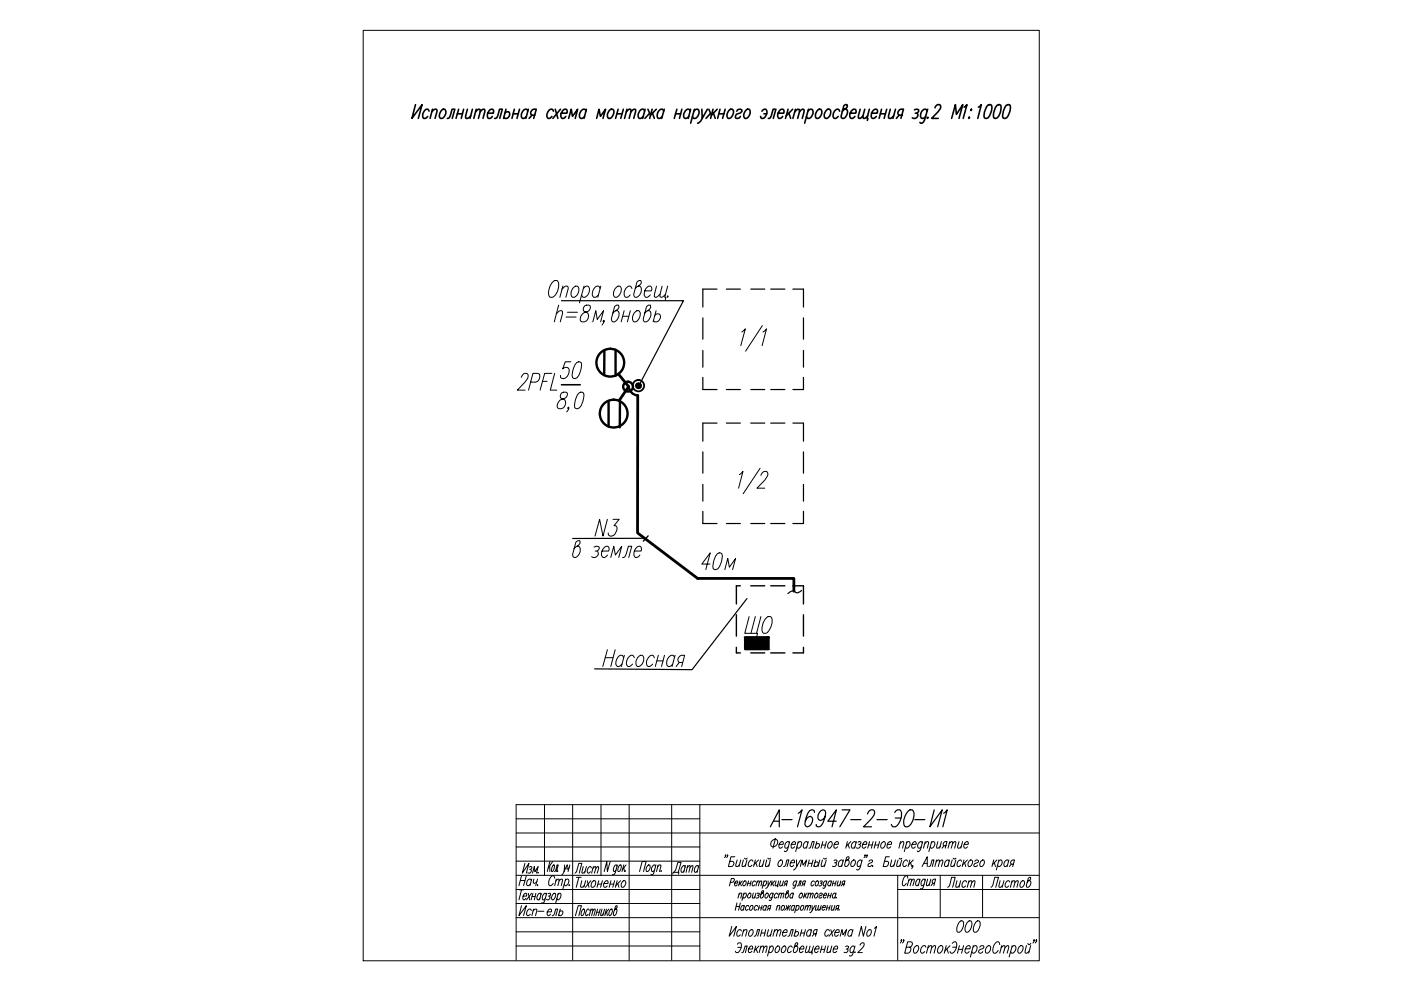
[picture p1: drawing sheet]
<svg xmlns="http://www.w3.org/2000/svg" width="297mm" height="210mm" viewBox="0 0 297 210" stroke-linecap="round" stroke-linejoin="round" font-family="sans-serif">
<path d="M77 6.4h143.3v197.3h-143.3z" fill="none" stroke="#000" stroke-width=".21"/>
<!-- layer: 0 -->
<g fill="none" stroke="#000" stroke-width=".21">
<path d="M158.8 130.7l-.9 3.6h2.7l-.2 .7M160.1 130.7l-.9 3.6M161.3 130.7l-.9 3.6M162.3 131.2l.6-.5h.5a2.25 2.25 0 0 1-.2 2.7 1.02 1.02 0 0 1-1.5 .7 3.1 3.1 0 0 1 .6-2.9zM109.4 176.6h110.9M109.4 173.6h39M109.4 179.6h39M115.4 170.6v15M121.4 170.6v33M127.4 170.6v15M133.4 170.6v33M142.4 170.6v33"/>
<path d="M148.4 170.6v33M163.6 178.4l.2-.3a.59 .59 0 0 1 .7-.2 .59 .59 0 0 1 .4 .7 .83 .83 0 0 1-.5 .8 .83 .83 0 0 1-1-.2zM164.4 177.8l-.5 2M165.2 179h.8l.1-.4-.2-.2a.88 .88 0 0 0-.6 1.4l.6-.3M167.4 178.7l-.2-.3a.88 .88 0 0 0-.6 1.4l.4-.1 .1-.2M167.4 178.4l-.5 1.9-.3 .3-.3-.2M167.8 179h.8l.1-.4-.2-.2a.88 .88 0 0 0-.6 1.4l.6-.3M169.2 178.7l.6-.3a.88 .88 0 0 1-.6 1.4l-.2-.3M169.2 178.4l-.5 2.2M171.3 178.7l-.2-.3a.85 .85 0 0 0-.6 1.4l.6-.3M171.4 178.4l-.4 1.4M171.5 179.8l.3-.1 .4-1.3h.4l-.3 1.4"/>
<path d="M173 179a.42 .42 0 0 1 .7 0 .42 .42 0 0 1-.1 .6l-.3 .2h-.3l-.2-.2M173.2 178.4l-.4 1.4M174.2 179.2h.8M174.5 178.4l-.4 1.4M175.2 178.4l-.4 1.4M175.7 178.7l.6-.3a.88 .88 0 0 1-.6 1.4 .72 .72 0 0 1 0-1.1zM176.9 179h.8l.1-.4-.2-.2a.88 .88 0 0 0-.6 1.4l.6-.3M179.7 178.4l-.4 1.4M179.8 179l.3 .8M180.4 178.4l-1 1.1M181.5 178.7l-.2-.3a.85 .85 0 0 0-.6 1.4l.4-.1 .2-.2M181.6 178.4l-.4 1.4"/>
<path d="M181.9 178.6l.2-.2 .4 .2-.1 .3-.4 .1M182.2 179a.5 .5 0 0 1 0 .7 .5 .5 0 0 1-.6 0M182.9 179h.8l.1-.4-.2-.2a.88 .88 0 0 0-.6 1.4l.6-.3M184.2 179.2h.8M184.4 178.4l-.4 1.4M185.1 178.4l-.4 1.4M185.5 179.2h.8M185.7 178.4l-.4 1.4M186.5 178.4l-.4 1.4M186.9 178.7l.4-.3a.71 .71 0 0 1 .3 .9 .71 .71 0 0 1-.8 .4l-.1-.5zM188.1 179h.9v-.4l-.2-.2a.88 .88 0 0 0-.5 1.4l.5-.3M190.8 178.9l.5-.5 .3 .2-.3 1.2"/>
<path d="M190.9 178.4l-.3 1.4M192.2 178.7l.5-.3a.85 .85 0 0 1-.5 1.4l-.2-.3M192.3 178.4l-.6 2.2M193.4 179h.8l-.1-.6a.88 .88 0 0 0-.6 1.4l.4-.1 .2-.2M195.5 178.7l-.2-.3a.85 .85 0 0 0-.5 1.4l.4-.1 .1-.2M195.6 178.4l-.6 1.9-.2 .3-.3-.2M196.1 178.9l.5-.5 .3 .2-.3 1.2M196.2 178.4l-.4 1.4M197.4 178.7l.6-.3a.88 .88 0 0 1-.6 1.4l-.2-.3M197.5 178.4l-.6 2.2M198.8 178.4l-.2 1.3 .3 .1 .4-.3M199.6 178.4l-.4 1.4"/>
<path d="M200.2 179.3l-.5 .5M200.6 179.3h-.4l-.2-.1v-.3l.4-.5h.4l-.4 1.4M201.3 178.9l.4-.5 .3 .2-.3 1.2M201.4 178.4l-.4 1.4M202 178.9l.4-.5 .2 .2-.2 1.2M203.3 178.4l-.3 1.3 .4 .1 .4-.3M204.1 178.4l-.4 1.4M204.4 179h.9l-.2-.6a.88 .88 0 0 0-.5 1.4l.3-.1 .2-.2M220.3 170.6h-110.9v33M109.4 194.6h110.9M109.4 182.6h39M109.4 185.6h110.9"/>
<path d="M109.4 188.6h39M109.4 191.6h39M109.4 197.6h39M110.2 188.7h.8M110.3 186.7h1M110.6 192l-.6 2.1 1.6-2.1-.6 2.1M110.6 185.7l-.6 2.1M110.6 188.7l-.6 2.1M110.9 190h.7v-.5a.79 .79 0 0 0-.7 .4 .79 .79 0 0 0 .1 .9l.5-.3M111.3 183l-.6 2.1 1.4-2.1-.5 2.1M111.6 185.7l-.6 2.1M112 189.4l.3 1.4"/>
<path d="M112.2 183.9l.2-.2 .4 .2-.2 .3-.3 .1M112.5 184.3a.48 .48 0 0 1 0 .7 .48 .48 0 0 1-.6 0M112.6 186.7v-.2a.8 .8 0 0 0-.8 .3 .8 .8 0 0 0-.1 .9l.4 .1 .3-.3M112.6 193v-.2a.78 .78 0 0 0-.9 .4 .78 .78 0 0 0 .1 .9l.6-.3M112.7 189.4l-1.1 1.4M112.7 186.4l-.3 1.4M112.8 190.1h.7M112.9 185.1l.4-1.4 .1 1.1 .7-1.1-.4 1.4M113 189.4l-.4 1.4M113 193.1l.5-.4 .3 .1-.3 1.3M113.1 192.7l-.3 1.4M113.2 186.4v.9l.3-.1 .3-.3"/>
<path d="M113.6 189.4l-.3 1.4M114 186.4l-.4 1.4M114 187.6v.2v-.1M114 193.2h1.3M114.1 185l-.1 .1 .1-.1M114.7 189.7l-.1-.3a.94 .94 0 0 0-.6 1.4l.5-.3M114.8 189.4l-.4 1.4M115.8 189.7l-.1-.3a.93 .93 0 0 0-.6 1.4h.2l.3-.3M115.9 189.4l-.5 1.9-.3 .2-.2-.1M116 193.3h.9v-.5a.71 .71 0 0 0-.8 .5 .71 .71 0 0 0 .3 .8l.4-.3M116.2 189.5h.5a.39 .39 0 0 1-.4 .5M116.5 190a.45 .45 0 0 1 0 .6 .45 .45 0 0 1-.6 .1"/>
<path d="M116.5 183.6l.1 1.2M116.6 182.7l-.6 2.1M117.1 194.1l.5-.4 .2-1h.4l-.3 1.4M117.2 182.7l-1 1.4M117.3 183.5l.2-.1a1.19 1.19 0 0 1-.5 1.4v-.6zM117.3 189.5l.3-.1a.96 .96 0 0 1-.5 1.4l-.1-.6zM117.6 184.8l.3-.4 .2-1h.3l-.4 1.4M117.6 186.2v-.2a.48 .48 0 0 0-.6-.3 .48 .48 0 0 0-.4 .5l-.3 .8 .1 .7 .4 .1 .5-.5M117.9 186.8l.4-.4 .3 .1-.3 1.3M117.9 186.4l-.3 1.4M118.2 184.6v.2l.1-.1M118.3 189.7l.5-.3a.96 .96 0 0 1-.6 1.4l-.1-.3"/>
<path d="M118.4 189.4l-.6 2.1M118.5 186.8l.5-.4 .3 .1-.3 1.3M118.6 193.3a.39 .39 0 0 1 .6-.2 .39 .39 0 0 1 .1 .6l-.4 .4h-.3l-.1-.2M118.8 192.7l-.4 1.4M119.6 184.8l-.5 .7M119.7 183.4l-.1 1.4 .6-1.4M119.8 186.7l.2-.2 .4-.1a.88 .88 0 0 1-.6 1.4l-.2-.3M119.9 186.4l-.6 2.1M120.4 183.4l-.2 .9 .5-.4M120.7 187.6v.2l.1-.1M120.8 183.4l-.4 1.4M121.9 185.1l.4-.4 .4-1.7h.7l-.6 2.1"/>
<path d="M122 194.1l.6-2.1h.7l-.6 2.1M122.2 186h1M122.7 186l-.5 2.1M123.4 186.7l-.3 1.3 .3 .1 .5-.4M123.6 192.8l.2-.1a1.07 1.07 0 0 1-.5 1.4l-.1-.6zM123.7 183.7l-.3 1.3 .3 .1 .3-.4M124.2 186.7l-.4 1.4M124.3 183.7l-.3 1.4M124.5 186.7l.4 1.4M124.9 193l-.1-.3a1.1 1.1 0 0 0-.6 1.4l.5-.3M125.2 193.1l.3-.4 .2 .1-.3 1.3M125.3 186.7l-1.2 1.4"/>
<path d="M125.3 192.7l-.4 1.4M125.4 184l-.2-.3a.94 .94 0 0 0-.5 1.4l.5-.3M125.7 184.2l.4-.5 .2 .2-.3 1.2M125.7 193.1l.5-.4v.4l-.3 1M125.7 186.8l.4-.1a.88 .88 0 0 1-.6 1.4 .96 .96 0 0 1 .2-1.3zM125.8 183.7l-.4 1.4M126.3 184.2l.4-.5 .2 .2-.3 1.2M126.5 193.4h.5M126.7 192.7l-.4 1.4M126.7 187.5h.8M127 186.7l-.4 1.4M127.3 192.7l-.4 1.4"/>
<path d="M127.6 192.7l-.3 1.3 .3 .1 .3-.4M127.7 186.7l-.4 1.4M128.1 187.3h.8v-.5a.77 .77 0 0 0-.9 .4 .77 .77 0 0 0 .2 .9l.4-.1 .1-.2M128.2 192.7l-.4 1.4M128.6 192.7l-.4 1.4M128.6 193.3l.2 .8M129.1 192.7l-.8 1M129.3 187.5h.8M129.4 182.7l-.6 2.1-.1-2.1-.6 2.1M129.5 192.8l.3-.1a1.15 1.15 0 0 1-.6 1.4l-.1-.6zM129.5 186.7l-.3 1.4M130.3 186.7l-.4 1.4"/>
<path d="M130.5 192.7h.2a1.07 1.07 0 0 1-.5 1.4l-.2-.4 .5-1.5 .3-.2a1.06 1.06 0 0 1-.5 1M130.8 183.7l-.1-.3a1.04 1.04 0 0 0-.5 1.4l.4-.3M130.9 186.7l-.4 1.4M130.9 183.4l-.4 1.6-.4 .5-.2-.1M131 187.3l.2 .8M131.4 183.5l.2-.1a1.04 1.04 0 0 1-.5 1.4l-.1-.6zM131.6 186.7l-1 1M132.1 186.8l.4-.1a.88 .88 0 0 1-.6 1.4l-.2-.6zM132.2 183.4l-.3 1.4M132.2 184l.2 .8M132.5 184.6v.1h.1M132.7 183.4l-.7 1"/>
<path d="M135.6 184.8l.5-2.1h.9l-.6 2.1M137.4 183.5l.3-.1a.93 .93 0 0 1-.6 1.4l-.1-.6zM139 183.7l-.2-.3a.94 .94 0 0 0-.5 1.4h.2l.3-.3M139.1 183.4l-.6 1.9-.2 .2-.3-.1M139.4 183.8l.5-.4 .2 .1-.3 1.3M139.5 183.4l-.3 1.4M140.2 184.6l-.1 .2 .1-.1M142.6 185.3l.1-.3h1.2l-.1 .3M142.9 185a3.2 3.2 0 0 0 .8-2.2h.7l-.6 2.2M145.2 183.9l-.1-.4a.99 .99 0 0 0-.6 1.5h.2l.3-.4M145.3 183.5l-.4 1.5M145.7 183.9l.4-.4 .2 .1-.2 1.4"/>
<path d="M145.8 183.5l-.3 1.5M146.3 183.9l.4-.4 .2 .1-.3 1.4M148.1 183.9l-.2-.4a.99 .99 0 0 0-.5 1.5l.5-.4M148.2 183.5l-.4 1.5M153.9 181.4h-.1v-.2l-.2 .6M154.3 181.4h-.1l.1-.2-.2 .6M155.2 196.4l-.6 2.1 1.5-2.1-.5 2.1M155.8 181.7h-.8l-.6 2 .9-.1 .3-.6-.1-.2-.8-.2M156.3 182.3l-.3 1.3 .3 .1 .5-.4M157.1 182.3l-.4 1.4M157.2 197.4l-.1-.2a.79 .79 0 0 0-.8 .4 .79 .79 0 0 0 .1 .9l.6-.3M157.6 197.5l.4-.4 .4 .1-.3 1.3"/>
<path d="M157.6 182.3l-.3 1.3 .3 .1 .5-.4M157.7 197.1l-.4 1.4M157.9 181.9l.1 .2 .4-.2M158.4 182.3l-.4 1.4M159.1 197.2l.4-.1a.88 .88 0 0 1-.6 1.4 .87 .87 0 0 1 .2-1.3zM159.6 182.6l-.2-.3a.88 .88 0 0 0-.6 1.4l.6-.3M159.9 198.5l.3-.1 .2-.3 .2-1h.4l-.3 1.4M160.1 182.3l-.3 1.4M160.2 182.9l.3 .8M160.8 182.3l-.9 1M161.2 182.3l-.2 1.3 .3 .1 .5-.4M161.4 197.8h.8"/>
<path d="M161.6 197.1l-.4 1.4M162 182.3l-.4 1.4M162.3 197.1l-.3 1.4M162.6 182.3l-.3 1.3 .3 .1 .5-.4M162.8 181.9l.2 .2 .4-.2M162.9 197.1l-.3 1.3 .4 .1 .4-.4M163.3 182.3l-.3 1.4M163.7 197.1l-.4 1.4M164.2 197.5l.2-.3h.4l-.2 1.3M164.3 197.1l-.4 1.4M164.8 197.5l.5-.4 .3 .1-.3 1.3M165.1 182.6l.6-.3a.88 .88 0 0 1-.6 1.4 .72 .72 0 0 1 0-1.1z"/>
<path d="M166 197.7h.8v-.5a.78 .78 0 0 0-.8 .4 .78 .78 0 0 0 .1 .9l.6-.3M166.1 183.7l.3-.1 .2-.3 .2-1h.5l-.4 1.4M167 198.5l.3-.1 .5-1.3h.4l-.4 1.4M167.6 182.9h.8l-.1-.6a.88 .88 0 0 0-.6 1.4l.4-.1 .2-.2M168.6 197.7a.42 .42 0 0 1 .6-.1 .42 .42 0 0 1-.1 .7l-.2 .2h-.3l-.2-.2M168.7 197.1l-.3 1.4M168.9 182.3v1.4l.8-1.4M168.9 183.7l-.7 .7M169.7 183.7l.4-1.4 .2 1.1 .7-1.1-.4 1.4M169.8 197.8h.8M170 197.1l-.4 1.4M170.8 197.1l-.4 1.4"/>
<path d="M171.4 183h.8M171.6 182.3l-.4 1.4M172 197.4l-.1-.2a.78 .78 0 0 0-.8 .4 .78 .78 0 0 0 .1 .9l.4-.1 .2-.2M172.1 197.1l-.4 1.4M172.4 182.3l-.4 1.4M172.6 198l-.4 .5M172.8 182.9a.42 .42 0 0 1 .6-.1 .42 .42 0 0 1-.1 .7l-.2 .2h-.3l-.2-.2M172.9 182.3l-.3 1.4M173 198h-.4l-.2-.4 .3-.4 .6-.1-.4 1.4M173.8 182.3l-.4 1.4M174.4 182.3l-.3 1.3 .4 .1 .4-.4M174.6 181.9l.2 .2 .4-.2"/>
<path d="M175.2 182.3l-.4 1.4M175.9 197.4l-.1-.2a.77 .77 0 0 0-.9 .4 .77 .77 0 0 0 .2 .9l.5-.3M176.1 197.1l.4 1.4M176.8 182.5l.2-.2 .5 .2-.2 .3-.3 .1M176.9 197.1l-1.1 1.4M177 197.7h.9v-.5a.78 .78 0 0 0-.9 .4 .78 .78 0 0 0 .2 .9l.6-.3M177.2 182.9a.5 .5 0 0 1 0 .7 .5 .5 0 0 1-.7 0M178.1 198.5l.4-1.4 .2 1.1 .8-1.1-.4 1.4M178.7 182.6l-.2-.3a.88 .88 0 0 0-.6 1.4l.6-.3M178.8 182.3l-.4 1.4M179.6 182.3h.2a.78 .78 0 0 1 .2 .9 .78 .78 0 0 1-.8 .4l-.1-.3 .4-1.5 .2-.1h.3a.68 .68 0 0 1-.5 .8l-.2 .1M180.6 182.6l.6-.3a.88 .88 0 0 1-.6 1.4 .72 .72 0 0 1 0-1.1z"/>
<path d="M180.8 197.4l-.1-.2a.81 .81 0 0 0-.8 .3 .81 .81 0 0 0-.1 .9l.4 .1 .4-.3M180.8 197.1l-.3 1.4M182.7 182.6l-.2-.3a.88 .88 0 0 0-.6 1.4l.6-.3M182.8 182.3l-.6 1.9-.3 .2-.3-.1M183.5 181.4h-.2l.1-.2v.3l-.2 .3M183.6 196.4l-.6 2.1-.4-2.1-.5 2.1M183.9 181.4h-.1l.1-.2v.3l-.3 .3M184.2 197.2l.3-.1a.88 .88 0 0 1-.6 1.4l-.1-.6zM184.2 182.6l.4-.3 .4 .2-.1 .3-.7 .3-.2 .5a.5 .5 0 0 0 .8-.2M185 183.5v.1h.1M185.4 196.8l.4-.4-.5 2.1M188.6 181.7h-.8l-.6 2 .9-.1 .3-.6-.1-.2-.8-.2"/>
<path d="M189.1 182.3l-.3 1.3 .3 .1 .5-.4M189.9 182.3l-.4 1.4M190.3 188.6h30M190.3 185.6v18M190.4 182.3l-.3 1.3 .4 .1 .4-.4M190.7 181.9l.1 .2 .4-.2M191.2 199.3l-.1 .2-.1-.2 .1-.1v.4l-.2 .3M191.2 182.3l-.4 1.4M191.6 199.3v.2v-.3v.4l-.3 .3M192.4 182.6l-.2-.3a.88 .88 0 0 0-.6 1.4l.4-.1 .2-.2M192.4 186.2l-.1-.5a1.36 1.36 0 0 0-1 1.6l.2 .5h.2l.5-.5M192.6 186.8l.4-.4 .3 .1-.3 1.3"/>
<path d="M192.7 186.4l-.3 1.4M192.9 182.3l-.4 1.4M193 182.9l.3 .8M193.3 186.8l.3-.4 .2 .1-.3 1.3M193.5 183.6h-.1l.1-.1v.4l-.2 .3M193.6 182.3l-.9 1M195 186.7l-.1-.3a.93 .93 0 0 0-.6 1.4h.2l.3-.3M195.1 186.4l-.4 1.4M195.5 183.7l1.1-2v2M195.9 183h.7M196.1 186.7l-.1-.3a.94 .94 0 0 0-.6 1.4h.2l.3-.3M196.2 186.4l-.5 1.9-.3 .2-.2-.1"/>
<path d="M196.7 186.4l-.3 1.3 .3 .1 .4-.4M196.9 183.7l.3-.1 .2-.3 .2-1h.4l-.3 1.4M197.4 186.4l-.4 1.4M197.8 187.3l-.4 .5M198.1 187.3l-.4-.1v-.4a.58 .58 0 0 1 .7-.4l-.4 1.4M198.5 182.8l.4-.5 .3 .2-.3 1.2M198.6 182.3l-.4 1.4M199.2 182.8l.4-.5 .3 .2-.3 1.2M199.3 185.6v9M200.9 188.1l.4-.4 .5-1.7h.7l-.5 2.1M201.3 182.6l-.3-.3a.88 .88 0 0 0-.6 1.4l.4-.1 .2-.2M201.3 182.3l-.3 1.4"/>
<path d="M201.9 182.3l-.3 1.3 .3 .1 .5-.4M202.1 181.9l.2 .2 .4-.2M202.6 182.3l-.3 1.4M202.9 186.7l-.3 1.3 .3 .1 .5-.4M203.3 195.6a.53 .53 0 0 1 .9-.2 2.05 2.05 0 0 1-.8 2.3h-.3l-.2-.4v-.6zM203.7 186.7l-.4 1.4M203.9 182.6l-.2-.3a.88 .88 0 0 0-.6 1.4l.4-.1 .2-.2M204.4 182.3l-.4 1.4M204.5 182.9l.3 .8M204.9 187v-.2a.79 .79 0 0 0-.9 .4 .79 .79 0 0 0 .1 .9l.6-.3M205.1 195.6l.4-.4h.3a1.84 1.84 0 0 1-.6 2.5h-.3l-.3-.4a2.02 2.02 0 0 1 .5-1.7zM205.1 182.3l-1 1"/>
<path d="M205.3 187.1l.5-.4 .2 .1-.3 1.3M205.4 182.6l.6-.3a.88 .88 0 0 1-.6 1.4l-.2-.6zM205.4 186.7l-.3 1.4M206 187.1l.5-.4 .2 .1-.2 1.3M206.7 182.6l.4-.3h.2l.2 .3-.2 .2-.7 .3-.1 .5a.47 .47 0 0 0 .7-.2M206.8 195.6a.53 .53 0 0 1 .9-.2 2.05 2.05 0 0 1-.8 2.3h-.3a1.6 1.6 0 0 1 .2-2.1zM207.9 182.6l.6-.3a.88 .88 0 0 1-.6 1.4 .72 .72 0 0 1 0-1.1zM208.3 185.6v9M210.1 188.1l.4-.4 .4-1.7h.8l-.6 2.1M210.7 182.3l-.4 1.4M210.8 182.9l.3 .8M211.4 182.3l-1 1"/>
<path d="M211.7 182.6l.6-.3a.88 .88 0 0 1-.6 1.4l-.2-.3M211.8 182.3l-.6 2.1M212 186.7l-.2 1.3 .3 .1 .5-.4M212.9 186.7l-.4 1.4M213.8 182.6l-.2-.3a.88 .88 0 0 0-.6 1.4l.6-.3M213.9 182.3l-.4 1.4M214.1 187l-.1-.2a.77 .77 0 0 0-.8 .4 .77 .77 0 0 0 .1 .9l.6-.3M214.4 183.2l-.4 .5M214.5 187.1l.4-.4 .3 .1-.3 1.3M214.6 186.7l-.4 1.4M214.8 183.2h-.4l-.2-.4 .5-.5h.4l-.4 1.4M215.2 187.1l.4-.4 .3 .1-.3 1.3"/>
<path d="M216.5 187l.5-.3a.88 .88 0 0 1-.5 1.4 .72 .72 0 0 1 0-1.1zM218.1 186.7h.3a.88 .88 0 0 1-.6 1.4l-.2-.4 .4-1.5 .5-.2v.4l-.7 .6M219.3 199.3l-.1 .2v-.3v.4l-.2 .3M219.8 199.3l-.1 .2-.1-.2 .2-.1v.4l-.3 .3M109.4 200.6h39M156.3 200.2a.5 .5 0 0 1 .8-.2 1.71 1.71 0 0 1-.7 2h-.3l-.2-.3M156.4 200.9h.7M157.3 202l.3-.1 .4-1.3h.4l-.4 1.4M158.7 201.2h.9v-.4l-.2-.2a.86 .86 0 0 0-.5 1.4l.5-.3M160.2 200.6l-.3 1.4M160.3 201.2l.3 .8M160.9 200.6l-1 1"/>
<path d="M161.2 201l.5-.4 .2 .1-.2 1.3M161.3 200.6l-.3 1.4M161.9 201l.5-.4 .2 .1-.3 1.3M163.2 200.9l.6-.3a.88 .88 0 0 1-.6 1.4l-.2-.3M163.3 200.6l-.6 2.1M164.5 200.9l.6-.3a.88 .88 0 0 1-.6 1.4l-.2-.6zM165.9 200.9l.6-.3a.88 .88 0 0 1-.6 1.4 .72 .72 0 0 1 0-1.1zM168 200.9l-.2-.3a.89 .89 0 0 0-.6 1.4l.6-.3M168.7 200.6h.3a.88 .88 0 0 1-.6 1.4l-.2-.4 .4-1.5 .5-.2-.1 .5-.6 .5M169.5 201.2h.9v-.4l-.1-.2a.86 .86 0 0 0-.6 1.4l.6-.3M171.1 200.6l-.3 1.3 .2 .1 .5-.4M171.7 200.6l-.2 1.3 .2 .1 .5-.4"/>
<path d="M172.5 200.6l-.4 1.4h.1l-.1 .3M172.8 201.2h.8l.1-.4-.2-.2a.86 .86 0 0 0-.6 1.4l.6-.3M174.1 201.3h.7M174.3 200.6l-.4 1.4M175 200.6l-.3 1.4M175.6 200.6l-.3 1.3 .3 .1 .5-.4M176.4 200.6l-.4 1.4M176.7 201.2h.8l.1-.4-.2-.2a.89 .89 0 0 0-.6 1.4l.6-.3M179.3 200.7l.2-.1 .4 .1a.45 .45 0 0 1-.5 .5M179.6 201.2a.48 .48 0 0 1 0 .7 .48 .48 0 0 1-.7 0M181.2 200.9l-.2-.3a.89 .89 0 0 0-.6 1.4l.6-.3M181.3 200.6l-.6 1.9-.3 .2-.3-.1"/>
<path d="M181.3 201.8l-.1 .2 .1-.1M182.4 200.4a.46 .46 0 0 1 .3-.5 .46 .46 0 0 1 .5 .2 .46 .46 0 0 1-.2 .6l-1.1 1.3h.9M192.2 200.8h.7l.2 .3-.1 .5-.5 .5h-.7l.6-2.4h.8a.62 .62 0 0 1 .2 .7 .62 .62 0 0 1-.5 .4M193.9 200.8l.4-.3h.3a1.03 1.03 0 0 1-.7 1.6l-.2-.3zM196.3 200.8l-.2-.3a.99 .99 0 0 0-.7 1.6l.6-.3M196.8 201l.5-.5 .3 .1-.4 1.5M196.9 200.5l-.5 1.6M197.5 201l.6-.5 .3 .1-.4 1.5M199 200.8l.4-.3h.3a1.03 1.03 0 0 1-.7 1.6 .8 .8 0 0 1 0-1.3zM200.6 200.5l-.4 1.6M200.7 201.2l.4 .9M201.4 200.5l-1.1 1.1"/>
<path d="M201.9 200l.4-.3h.3a1.84 1.84 0 0 1-.6 2.4h-.4l-.2-.3M202 200.8h.8M203.2 201.3h.9M203.4 200.5l-.4 1.6M204.3 200.5l-.4 1.6M204.7 201.2h1a.45 .45 0 0 0-.2-.7 1 1 0 0 0-.6 1.6l.6-.3M206.3 200.8l.6-.3a1 1 0 0 1-.6 1.6l-.3-.3M206.4 200.5l-.7 2.4M207.7 200.8l.5-.3 .4 .1-.2 .5-.8 .3-.1 .4 .2 .3 .5-.1 .2-.2M209.2 200.8l.6-.3a1 1 0 0 1-.6 1.6 .8 .8 0 0 1 0-1.3zM212 200.3l-.3-.6a1.56 1.56 0 0 0-1.2 2.1l.2 .3a.89 .89 0 0 0 .9-.6M212.3 201l.5-.5 .3 .1-.4 1.5"/>
<path d="M212.4 200.5l-.4 1.6M213.1 201l.5-.5 .3 .1-.4 1.5M214.5 200.8l.4-.3h.3a1.03 1.03 0 0 1-.7 1.6l-.2-.3M214.6 200.5l-.6 2.4M216 200.8l.5-.3h.2a1.03 1.03 0 0 1-.7 1.6 .8 .8 0 0 1 0-1.3zM217.6 200.5l-.3 1.5 .4 .1 .5-.5M217.9 200l.2 .3 .5-.3M218.5 200.5l-.4 1.6"/>
</g>
<g fill="none" stroke="#000" stroke-width=".25">
<path d="M119 63.8h25.9l-9.5 18M136.9 114.1l-15.5 .1M158.4 126.9l-11.7 15.1-20.6-.2M170 125.2l-.4 .3a.95 .95 0 0 1-1.3-.2h-.5l-.8 .6M163.3 175.3l1.9-3.6v3.6M164 174.1h1.2M165.8 173.8h2.1M169.2 172.4l.9-.7-1 3.6M172.7 172.3l-.1-.4-.5-.2a2.75 2.75 0 0 0-1.4 2.4l-.1 .7 .5 .5a1.43 1.43 0 0 0 1-2l-.3-.2a1.26 1.26 0 0 0-1.1 1M175 172.9a1.02 1.02 0 0 1-1.4 .9 1.49 1.49 0 0 1 1-2.1l.3 .2a3.5 3.5 0 0 1-.9 3.2l-.6 .2-.3-.2v-.3M177.3 174.1h-1.8l1.8-2.4-.9 3.6M178.6 171.7h1.6l-2.1 3.6"/>
<path d="M180.4 173.8h2.1M183.9 172.6l.1-.2a.79 .79 0 0 1 .6-.7 .79 .79 0 0 1 .8 .3 1.8 1.8 0 0 1-.7 1.6l-1.6 1.7h1.7M185.9 173.8h2.2M189.7 172.3l.6-.6h.5a2.66 2.66 0 0 1-1 3.6h-.5l-.3-.5M189.8 173.4h1.3M192.7 171.9l.7-.2a2.66 2.66 0 0 1-1 3.6h-.4a2.58 2.58 0 0 1 .7-3.4zM193.9 173.8h2.2M198.1 171.7l-1 3.6 2.7-3.6-1 3.6M200.1 172.4l.7-.7-.9 3.6"/>
</g>
<g fill="none" stroke="#000" stroke-width=".21">
<path d="M117 60l.6-.5h.5a2.44 2.44 0 0 1-.3 3 .85 .85 0 0 1-1.3 .4 3.1 3.1 0 0 1 .5-2.9zM117 79.2h-1.5l-1 3.5M117.6 79.2l-.9 3.5h1.4M117.9 66.5l.8-.6h.4l.2 .1-.5 2.2M118.4 64.7l-.9 3.5M119.1 61.3l.8-.6h.4l.1 .1 .1 .4-.5 1.8M119.3 60.7l-.6 2.3M120 67.2h2.1M120.3 66.2h2.1M121 76.7h-1.2l-.5 1.5a.79 .79 0 0 1 1.4 .2 1.56 1.56 0 0 1-1.5 1.9l-.3-.2-.1-.5M121.4 61.2l.6-.5h.4a1.46 1.46 0 0 1-1 2.3 1.26 1.26 0 0 1 0-1.8zM122.3 76.9l.4-.2 .5 .2a4.3 4.3 0 0 1-.9 3.2l-.3 .2-.6-.2a4 4 0 0 1 .9-3.2z"/>
<path d="M123.7 61.2l.6-.5h.3a1.46 1.46 0 0 1-.9 2.3l-.4-.5M123.8 60.7l-.9 3.5M124 64.9a.77 .77 0 0 0-.1 1.1 1.13 1.13 0 0 1 .9 1.4 1.13 1.13 0 0 1-1.4 .8l-.3-.1a1.59 1.59 0 0 1 1.5-2.1 .99 .99 0 0 0 .5-1.1l-.3-.2zM125.7 68.2l.6-2.3 .3 1.8 1.4-1.8-.7 2.3M127.2 61.2l-.3-.5a1.5 1.5 0 0 0-1 2.3h.4l.6-.5M127.4 60.7l-.7 2.3M128.1 68.1l-.2 .1-.1-.1 .2-.2 .1 .2-.5 .8M130.4 61.2l.6-.5h.4a1.5 1.5 0 0 1-1 2.3 1.02 1.02 0 0 1-.2-1.3zM130.6 65.9h.3a1.5 1.5 0 0 1-1 2.3l-.3-.6 .7-2.6 .5-.3h.3l.1 .2a1.14 1.14 0 0 1-.9 1.1l-.3 .4M132 67.1h1.3M132.3 65.9l-.6 2.3M133.6 65.9l-.6 2.3"/>
<path d="M134 61.2l-.4-.5a1.46 1.46 0 0 0-.9 2.3h.3l.6-.5M134.5 66.4l.5-.5h.4a1.5 1.5 0 0 1-1 2.3 1.33 1.33 0 0 1 .1-1.8zM135.3 60.7h.3a1.46 1.46 0 0 1-.9 2.3l-.3-.6 .6-2.6 .5-.3h.3l.1 .1a1.12 1.12 0 0 1-.9 1.2l-.3 .4M136.7 61.7h1.4a.74 .74 0 0 0-.2-1 1.5 1.5 0 0 0-1 2.3h.4l.6-.5M137.3 65.9h.4a1.51 1.51 0 0 1-1 2.3l-.3-.3v-.3l.7-2.6 .4-.3h.4v.2a1.14 1.14 0 0 1-.9 1.1l-.3 .4M138.8 66.9a.67 .67 0 0 1 1-.3 .67 .67 0 0 1 .2 1 .76 .76 0 0 1-.6 .6 .76 .76 0 0 1-.8-.3M139.1 65.9l-.6 2.3M139.2 60.7l-.5 2.2 .4 .1 .9-.6M140.4 60.7l-.5 2.2 .4 .1 .8-.6M141.6 60.7l-.7 2.3h.3l-.1 .5M141.6 62.7l-.1 .3 .2-.1M110.5 80l.1-.2a.76 .76 0 0 1 .6-.6 .76 .76 0 0 1 .8 .3 1.78 1.78 0 0 1-.7 1.5l-1.6 1.7h1.6"/>
<path d="M112.5 81h1.1a1.3 1.3 0 0 0 .8-1.7l-.4-.1h-1l-.9 3.5M115 80.9h1M119.1 83.3a.78 .78 0 0 0-.1 1.2 1.13 1.13 0 0 1 .9 1.3 1.13 1.13 0 0 1-1.4 .9l-.3-.2a1.59 1.59 0 0 1 1.5-2 .96 .96 0 0 0 .6-1.2l-.3-.2zM120.6 86.5l-.2 .2v-.2l.1-.2a.9 .9 0 0 1-.4 1M122.8 83.3l.3-.2 .6 .2a4 4 0 0 1-.8 3.2l-.5 .2-.5-.2a4.2 4.2 0 0 1 .9-3.2zM122.3 115.8h.4a1.46 1.46 0 0 1-1 2.4l-.2-.2-.1-.5 .7-2.5 .5-.4h.3l.1 .2a1.24 1.24 0 0 1-1 1.2l-.3 .3M125.9 116l.5-.2 .6 .2a.71 .71 0 0 1-.8 .8M126.6 116.8a.82 .82 0 0 1 0 1.2 .82 .82 0 0 1-1.2 0M127.6 116.8h1.4a.74 .74 0 0 0-.1-1 1.5 1.5 0 0 0-1.1 2.4h.4l.6-.5M129.5 118.2l.6-2.4 .4 1.9 1.3-1.9-.6 2.4M132 118.2l.5-.2 .7-2.2h.7l-.6 2.4M134.5 116.8h1.4a.65 .65 0 0 0 .1-.7 .65 .65 0 0 0-.7-.3 1.63 1.63 0 0 0-.6 2.4h.4l.6-.5"/>
<path d="M128.3 139.4h1.7M128.8 137.8l-1 3.5M130.4 137.8l-.9 3.5M132.2 139.4l-.3-.5a1.51 1.51 0 0 0-1 2.4h.3l.7-.5M132.4 138.9l-.7 2.4M134.5 139.4l-.3-.5a1.5 1.5 0 0 0-1.1 2.4h.4l.6-.5M135.2 139.4l.6-.5h.3a1.46 1.46 0 0 1-.9 2.4 1.26 1.26 0 0 1 0-1.9zM138.7 139.4l-.3-.5a1.46 1.46 0 0 0-1 2.4h.4l.6-.5M139.6 138.9l-.7 2.4M140.9 138.9l-.6 2.4M143 139.4l-.3-.5a1.46 1.46 0 0 0-1 2.4h.3l.6-.5M143.1 138.9l-.6 2.4"/>
<path d="M139.3 140.1h1.3M144 140.5l-.7 .8M144.7 140.5h-.7l-.2-.2a.94 .94 0 0 1 .6-1.4h.8l-.7 2.4M154.8 187.1l.7-.1 .2-.6-.6-.1-.5 1.5M155.8 187.2h.6v-.3a.52 .52 0 0 0-.6 .3 .52 .52 0 0 0 .2 .6l.3-.2M156.1 192.2h.7M156.3 191.4l-.4 1.6M156.7 189.7l.3-.3h.3l-.2 1M156.8 189.4l-.3 1M156.9 186.8l-.3 1M157 187.2l.2 .6M157 191.4l-.4 1.6"/>
<path d="M157.4 186.8l-.7 .7M157.6 187l.3-.2a.52 .52 0 0 1 .2 .6 .52 .52 0 0 1-.5 .3l-.1-.3zM157.7 189.6l.2-.2a.56 .56 0 0 1 .3 .6 .56 .56 0 0 1-.6 .4l-.1-.2M157.7 189.4l-.4 1.5M157.8 192.2l-.1-.2a.61 .61 0 0 0-.6 .3 .61 .61 0 0 0 .1 .7l.4-.2M157.8 192l-.2 1M158.5 187.3h.6M158.7 186.8l-.3 1M158.8 192.2l-.1-.2a.53 .53 0 0 0-.6 .3 .53 .53 0 0 0 .2 .7l.3-.2M158.8 189.4h.1a.52 .52 0 0 1 .3 .6 .52 .52 0 0 1-.6 .3l-.1-.4zM159.2 192h.3a.58 .58 0 0 1 .1 .6 .58 .58 0 0 1-.6 .3v-.5zM159.3 186.8l-.3 1"/>
<path d="M159.7 189.4l-.2 .9 .2 .1 .4-.3M160.2 187l-.1-.1a.52 .52 0 0 0-.6 .3 .52 .52 0 0 0 .3 .6l.2-.2M160.3 189.4l-.3 1M160.5 187.1l.3-.3 .2 .1-.2 .9M160.5 189.4h.5l-.1 .3-.3 .1M160.6 186.8l-.3 1M160.6 192.2v-.2a.53 .53 0 0 0-.6 .3 .53 .53 0 0 0 .2 .7l.3-.2M160.8 189.8a.36 .36 0 0 1 0 .5 .36 .36 0 0 1-.5 0M160.9 192.5h.5M161 187.1l.5-.3-.2 1M161 192l-.3 1M161.6 192l-.3 1"/>
<path d="M161.6 189.4a.53 .53 0 0 1 .3 .6 .53 .53 0 0 1-.7 .3l.3-1.3 .4-.2v.3l-.6 .5M162 187l.2-.2a.56 .56 0 0 1 .3 .6 .56 .56 0 0 1-.6 .4l-.1-.2M162 186.8l-.4 1.5M162.5 189.4h.1a.56 .56 0 0 1 .3 .6 .56 .56 0 0 1-.6 .4l-.1-.5zM162.5 192.2l-.1-.2a.53 .53 0 0 0-.6 .3 .53 .53 0 0 0 .3 .7l.2-.2M162.6 192l-.3 1M162.9 186.8v1l.5-1M162.9 187.8l-.6 .5M162.9 192.6l-.3 .4M163.2 192.6h-.3l-.1-.3 .2-.3h.4l-.2 1M163.7 186.8l-.3 1M163.8 187.2l.2 .6"/>
<path d="M163.9 189.6l-.1-.2a.53 .53 0 0 0-.6 .4 .53 .53 0 0 0 .2 .6l.3-.2M164 189.4l-.5 1.4-.2 .1-.2-.1M164.3 186.8l-.8 .7M164.5 186.8l-.2 .9 .3 .1 .3-.3M164.8 192.3l.2-.3h.3l-.2 1M164.8 192l-.3 1M164.9 189.6l-.1-.2a.58 .58 0 0 0-.6 .3 .58 .58 0 0 0 .1 .7l.4-.2M165.1 186.8l-.2 1.2M165.2 189.7l.3-.3h.2l-.2 1M165.2 189.4l-.2 1M165.5 186.8l-.2 .9 .3 .1 .3-.3M165.7 189.7l.3-.3h.2l-.2 1"/>
<path d="M165.7 192.2l.3-.2a.5 .5 0 0 1 .3 .6 .5 .5 0 0 1-.6 .3zM166.1 186.8l-.3 1M166.5 187.5l-.3 .3M166.7 192l.3 .6 .6-.6M166.8 187.5h-.3l-.1-.4 .3-.3h.3l-.3 1M166.9 192.4l-.5 .6M166.9 189.4a.53 .53 0 0 1 .3 .6 .53 .53 0 0 1-.7 .3l.3-1.3 .3-.2v.4l-.5 .4M167.2 192l-.3 1M167.2 192.4l.2 .6M168.2 189.6l-.1-.2a.62 .62 0 0 0-.6 .9l.3 .1 .2-.2M168.2 189.4l-.2 1M168.4 192.2v-.2a.61 .61 0 0 0-.6 .3 .61 .61 0 0 0 .1 .7l.4-.2"/>
<path d="M168.5 192l-.3 1M168.9 192.2l.4-.2a.57 .57 0 0 1 .1 .6 .57 .57 0 0 1-.6 .3l-.1-.1M168.9 187l-.1-.1a.53 .53 0 0 0-.6 .3 .53 .53 0 0 0 .2 .6l.3-.2M168.9 192l-.4 1.5M169 186.8l-.5 1.4-.2 .1h-.2M169 187.8l.4-.3 .2-.7h.3l-.3 1M169.7 189.4h.1a.52 .52 0 0 1 .3 .6 .52 .52 0 0 1-.6 .3l-.1-.4zM169.8 192.2l.5-.2a.65 .65 0 0 1-.5 1l-.1-.2zM170.3 187.5l-.3 .3M170.6 187.5h-.3l-.2-.2 .3-.5h.4l-.3 1M170.6 189.4l-.3 1M170.7 189.8l.2 .6"/>
<path d="M170.8 192.3l.2-.3h.3l-.2 1M170.9 192l-.3 1M171.2 189.4l-.8 .7M171.3 192.3l.2-.3h.4l-.2 1M171.4 189.7l.3-.3h.2l-.2 1M171.5 189.4l-.3 1M171.9 189.7l.4-.3h.1l-.2 1M172.2 192v1l.6-1M172.2 193l-.5 .5M172.7 187l-.1-.1a.52 .52 0 0 0-.6 .3 .52 .52 0 0 0 .3 .6l.2-.2M173 187l.4-.2a.58 .58 0 0 1 .1 .6 .58 .58 0 0 1-.6 .3zM173 189.4h.1a.52 .52 0 0 1 .2 .6 .52 .52 0 0 1-.5 .3l-.1-.5z"/>
<path d="M173.1 192l-.3 .9 .3 .1 .3-.3M173.6 192l-.2 .9 .2 .1 .3-.3M173.8 189.6a.33 .33 0 0 1 .5-.2l.1 .2-.7 .3-.1 .3 .2 .2 .4-.2M173.9 186.9h.4l-.1 .3h-.3M174.1 187.2a.36 .36 0 0 1 0 .5 .36 .36 0 0 1-.5 0M174.1 192l-.3 1M174.3 192.4h.7v-.4a.53 .53 0 0 0-.7 .3 .53 .53 0 0 0 .3 .7l.3-.2M174.6 189.8h.6v-.4a.58 .58 0 0 0-.6 .3 .58 .58 0 0 0 .1 .7l.4-.2M175.3 187l-.1-.1a.58 .58 0 0 0-.6 .2 .58 .58 0 0 0 .1 .7l.4-.2M175.3 186.8l-.5 1.5h-.3M175.3 192.5h.6M175.4 192l-.2 1"/>
<path d="M175.6 189.9h.5M175.7 189.4l-.3 1M176 192l-.3 1M176.2 187v-.1a.53 .53 0 0 0-.6 .3 .53 .53 0 0 0 .2 .6l.3-.2M176.3 189.4l-.3 1M176.3 186.8l-.3 1M176.4 192l-.2 .9 .3 .1 .3-.3M176.6 187.3h.6M176.7 186.8l-.3 1M177 192l-.3 1M177.2 189.6l-.1-.2a.59 .59 0 0 0-.6 .3 .59 .59 0 0 0 0 .6l.3 .1 .2-.2M177.2 189.4l-.2 1"/>
<path d="M177.3 190.2l-.1 .2 .1-.1M177.3 186.8l-.3 1M177.4 192.6l-.3 .4M177.7 186.8l-.2 .9 .2 .1 .4-.3M177.7 192.6h-.4l-.1-.3 .3-.3h.4l-.3 1M177.9 192.9h.1M178.3 186.8l-.3 1M178.6 187.5l-.2 .3M179 187.5h-.4l-.1-.3 .4-.4h.3l-.3 1"/>
</g>
<!-- layer: OSN -->
<g fill="none" stroke="#000" stroke-width=".25">
<path d="M149 67.4v4.5M149 74.3v3.6M152 61.3h-3v3.8M154 61.3h3M159.2 61.3h2.9M163.4 61.3h3M168.1 61.3h2.2v3.8M170.3 67.4v4.5M170.3 74.3v3.6M149 80v2.6h3M149 95.8v4.5M152 89.7h-3v3.9"/>
<path d="M154 82.6h3M154 89.7h3M159.2 82.6h2.9M159.2 89.7h2.9M163.4 82.6h3M163.4 89.7h3M168.1 89.7h2.2v3.9M170.3 80v2.6h-2.2M170.3 95.8v4.5M149 102.7v3.6M149 108.4v2.6h3M154 111h3"/>
<path d="M159.2 111h2.9M163.4 111h3M170.3 102.7v3.6M170.3 108.4v2.6h-2.2"/>
</g>
<path d="M156.1 137.2v1.2h.9M156.1 130.3v4.6M157 124.2h-.9v3.9M159.2 124.2h2.9M159.2 138.4h2.9M163.4 124.2h3M163.4 138.4h3M168.1 124.2h2.2v3.9M170.3 137.2v1.2h-2.2M170.3 130.3v4.6" fill="none" stroke="#000" stroke-width=".3"/>
<path d="M135.2 83.8v29.2l12.7 9.6h20.4v2.7" fill="none" stroke="#000" stroke-width=".59"/>
<!-- layer: 0 -->
<g fill="none" stroke="#000" stroke-width=".34">
<path d="M88.1 22.2l-.8 2.9 2.2-2.9-.8 2.9M91 23.6l-.3-.4a1.24 1.24 0 0 0-.8 1.9l.5-.1 .3-.3M91.5 23.7l.7-.5 .4 .1-.4 1.8M91.7 23.2l-.5 1.9M93.7 23.3l.6-.1a1.24 1.24 0 0 1-.9 1.9 1.28 1.28 0 0 1 .3-1.8zM94.8 25.1l.5-.1 .5-1.8h.6l-.5 1.9M96.9 24.1h1.1M97.2 23.2l-.5 1.9M98.3 23.2l-.5 1.9M99.1 23.2l-.4 1.8 .4 .1 .7-.5M100.2 23.2l-.5 1.9M100.8 23.7l.7-.5 .3 .1-.4 1.8"/>
<path d="M101 23.2l-.5 1.9M101.8 23.7l.6-.5 .4 .1-.4 1.8M103.4 24h1.2v-.5l-.2-.3a1.24 1.24 0 0 0-.8 1.9l.5-.1 .3-.3M104.9 25.1l.4-.1 .6-1.8h.6l-.5 1.9M107.1 24a.55 .55 0 0 1 .8-.3 .55 .55 0 0 1 .1 .9 .64 .64 0 0 1-.5 .5 .64 .64 0 0 1-.7-.3M107.3 23.2l-.5 1.9M108.8 24.1h1.1M109.1 23.2l-.6 1.9M110.2 23.2l-.6 1.9M111.9 23.6l-.3-.4a1.24 1.24 0 0 0-.8 1.9l.5-.1 .3-.3M112 23.2l-.5 1.9M112.8 24.4l-.6 .7"/>
<path d="M113.4 24.4h-.6a.73 .73 0 0 1-.3-.7 .73 .73 0 0 1 .6-.5h.6l-.5 1.9M117.3 23.6l-.2-.4a1.24 1.24 0 0 0-.9 1.9l.6-.1 .2-.3M117.7 23.2l.6 1.9M118.8 23.2l-1.6 1.9M119 24h1.2v-.5l-.2-.3a1.24 1.24 0 0 0-.8 1.9l.5-.1 .3-.3M120.6 25.1l.5-1.9 .3 1.5 1.1-1.5-.5 1.9M124.2 23.6l-.2-.4a1.2 1.2 0 0 0-.9 1.9h.3l.6-.4M124.3 23.2l-.5 1.9M126.5 25.1l.5-1.9 .3 1.5 1.1-1.5-.6 1.9M129.3 23.3l.6-.1a1.24 1.24 0 0 1-.9 1.9 1.28 1.28 0 0 1 .3-1.8zM130.8 24.1h1.1M131.1 23.2l-.6 1.9"/>
<path d="M132.2 23.2l-.6 1.9M132.8 23.7l.6-.5 .4 .1-.4 1.8M132.9 23.2l-.5 1.9M133.8 23.7l.6-.5 .4 .1-.4 1.8M136.7 23.6l-.3-.4a1.24 1.24 0 0 0-.8 1.9l.5-.1 .3-.3M136.8 23.2l-.5 1.9M137.4 23.2l.5 1.2 1.2-1.2M137.8 24l-1.1 1.1M138.3 23.2l-.5 1.9M138.3 24l.4 1.1M140.7 23.6l-.3-.4a1.2 1.2 0 0 0-.8 1.9h.3l.5-.4M140.8 23.2l-.5 1.9"/>
<path d="M143.2 24.1h1.1M143.5 23.2l-.5 1.9M144.6 23.2l-.5 1.9M146.3 23.6l-.2-.4a1.2 1.2 0 0 0-.9 1.9h.3l.6-.4M146.4 23.2l-.5 1.9M147.1 23.6l.5-.4h.3a1.2 1.2 0 0 1-.8 1.9l-.3-.4M147.2 23.2l-.8 2.9M148.8 23.2l.1 1.9 1.1-1.9M148.9 25.1a1.57 1.57 0 0 1-1 1M150.3 23.2l.5 1.2 1.3-1.2M150.7 24l-1 1.1M151.2 23.2l-.5 1.9"/>
<path d="M151.3 24l.3 1.1M152.4 24.1h1.1M152.7 23.2l-.6 1.9M153.8 23.2l-.6 1.9M154.7 23.3l.5-.1a1.24 1.24 0 0 1-.8 1.9 1.28 1.28 0 0 1 .3-1.8zM156.2 23.6a.69 .69 0 0 1 1.1-.3v.3a1.53 1.53 0 0 1-1.2 .7l-.2 .7a.69 .69 0 0 0 1.1-.3M158.2 23.3l.6-.1a1.24 1.24 0 0 1-.9 1.9 1.28 1.28 0 0 1 .3-1.8zM161.5 23.6l.3-.3 .5-.1a1.24 1.24 0 0 1-.8 1.9l-.3-.4M162 24.1h.6M162.9 25.1l.4-.1 .6-1.8h.6l-.5 1.9M165 24h1.2v-.5l-.2-.3a1.24 1.24 0 0 0-.9 1.9l.6-.1 .2-.3M167.1 23.2l-.6 1.9"/>
<path d="M167.3 24l.3 1.1M168.1 23.2l-1.4 1.4M168.5 23.7l.7-.5 .3 .1-.4 1.8M168.7 23.2l-.6 1.9M169.5 23.7l.6-.5 .4 .1-.4 1.8M171.3 23.6l.5-.4h.3a1.2 1.2 0 0 1-.8 1.9l-.3-.4M171.4 23.2l-.8 2.9M173.4 23.3l.6-.1a1.24 1.24 0 0 1-.9 1.9 1.28 1.28 0 0 1 .3-1.8zM175.3 23.3l.6-.1a1.2 1.2 0 0 1-.9 1.9 1.22 1.22 0 0 1 .3-1.8zM178 23.6l-.3-.4a1.2 1.2 0 0 0-.8 1.9h.3l.5-.4M179.1 23.2h.3a1.24 1.24 0 0 1-.8 1.9l-.2-.3v-.2l.5-2.2 .4-.2 .3 .1a.9 .9 0 0 1-.7 1l-.3 .3M180.3 24h1.1l.1-.5-.2-.3a1.2 1.2 0 0 0-.8 1.9h.3l.5-.4"/>
<path d="M182.4 23.2l-.4 1.8 .3 .1 .7-.5M183.3 23.2l-.3 1.8 .3 .1 .7-.5M184.3 23.2l-.5 1.9h.2l-.1 .4M184.8 24h1.2a.57 .57 0 0 0-.2-.8 1.2 1.2 0 0 0-.8 1.9h.3l.5-.4M186.6 24.1h1.1M186.9 23.2l-.5 1.9M188 23.2l-.5 1.9M188.8 23.2l-.4 1.8 .4 .1 .7-.5M189.9 23.2l-.6 1.9M190.6 24.4l-.6 .7M191.2 24.4h-.6a.73 .73 0 0 1-.2-.7 .73 .73 0 0 1 .6-.5h.6l-.6 1.9M193.9 23.3l.3-.1 .6 .1a.62 .62 0 0 1-.7 .7"/>
<path d="M194.4 24a.67 .67 0 0 1 0 .9 .67 .67 0 0 1-1 .1M196.6 23.6l-.3-.4a1.2 1.2 0 0 0-.8 1.9l.5-.1 .3-.3M196.7 23.2l-.7 2.2a.87 .87 0 0 1-.8 .7l-.2-.1M196.7 24.8l-.1 .2v.1l.2-.1M198.2 22.9v-.2a.76 .76 0 0 1 1.1-.4 1.13 1.13 0 0 1-.4 1.4l-1.4 1.4h1.4M201.8 25.1l.8-2.9 .2 2.1 1.3-2.1-.8 2.9M204.4 22.7l.6-.5-.8 2.9M205.5 24.8l.1 .2-.2 .1zM205.8 23.3l.2-.1-.1 .3zM207.4 22.7l.7-.5-.8 2.9M209.4 22.3l.4-.1 .4 .1a3.2 3.2 0 0 1-.7 2.7l-.3 .1-.5-.1a3.2 3.2 0 0 1 .7-2.7zM211.4 22.3l.4-.1 .4 .1a2.72 2.72 0 0 1-1 2.8l-.5-.1a3.2 3.2 0 0 1 .7-2.7z"/>
<path d="M213.4 22.3l.3-.1 .5 .1a3.2 3.2 0 0 1-.8 2.7l-.3 .1-.5-.1a3.7 3.7 0 0 1 .8-2.7z"/>
</g>
<circle cx="135.4" cy="81.8" r="1.21" fill="none" stroke="#000" stroke-width=".38"/>
<g fill="none" stroke="#000" stroke-width=".51">
<path d="M128.1 74.3v5.2M130.5 74.2v5.5M129 85.2v5.3M131.4 85.1v5.5M133.3 81.9a2.14 2.14 0 0 0 1.9 2"/>
<circle cx="133.2" cy="82" r="1.04"/>
</g>
<path d="M131.1 79.3l2.2 2.7M133.3 82l-2 2.9" fill="none" stroke="#000" stroke-width=".59"/>
<g fill="none" stroke="#000" stroke-width=".51">
<circle cx="129.4" cy="76.9" r="2.94"/>
<circle cx="130.1" cy="87.7" r="2.94"/>
</g>
<!-- layer: OSN -->
<g fill="#000" stroke="#000" stroke-width=".21">
<path d="M134.8 81.8l.1 .3 .5-.3zM134.9 82.1l.5-.3-.3 .5zM135.4 81.8l-.3 .5 .3 .1z"/>
<path d="M135.1 81.3l.3 .5v-.6zM135.1 81.3l.3 .5-.5-.3zM134.9 81.5l-.1 .3h.6z"/>
<path d="M135.4 81.8v.6l.3-.1zM135.4 81.8l.5 .3-.2 .2zM135.4 81.8l.5 .3 .1-.3z"/>
<path d="M135.4 81.8h.6l-.1-.3zM135.7 81.3l.2 .2-.5 .3zM135.4 81.2v.6l.3-.5z"/>
</g>
<path d="M119 81.6h4" fill="none" stroke="#000" stroke-width=".34"/>
<!-- layer: 0 -->
<path d="M137.4 113.6l-1 1.1" fill="none" stroke="#000" stroke-width=".3"/>
<path d="M157.3 70.4l.7-.7-.9 3.6M161.6 69l-3.5 5.5M161.8 70.4l.7-.7-.9 3.6M161.2 99.3l-3.6 5.4M128.8 110.1l-1 3.6-.7-3.6-.9 3.6M130 110.1h1.3l-1.1 1.4h.4l.1 .1a1.6 1.6 0 0 1-1.3 2.1l-.3-.2-.2-.5M150.5 119.6h-1.7l1.8-2.4-1 3.6M152.1 117.4l.4-.2 .5 .2a4 4 0 0 1-.8 3.2l-.4 .2-.6-.2a4.3 4.3 0 0 1 .9-3.2zM156.8 100.6l.7-.7-.9 3.6M161.3 100.8l.1-.2a.88 .88 0 0 1 1.3-.5 .93 .93 0 0 1-.2 1.2l-2 2.2h1.6M153.7 120.8l.6-2.4 .3 1.9 1.4-1.9-.7 2.4" fill="none" stroke="#000" stroke-width=".21"/>
<path d="M158 135.1l4.9 2.5v-2.5zM158 135.1l4.9 2.5h-4.9z" fill="#000" stroke="#000" stroke-width=".21"/>
<path d="M158 135.1h4.9v2.5h-4.9z" fill="none" stroke="#000" stroke-width=".51"/>
</svg>
